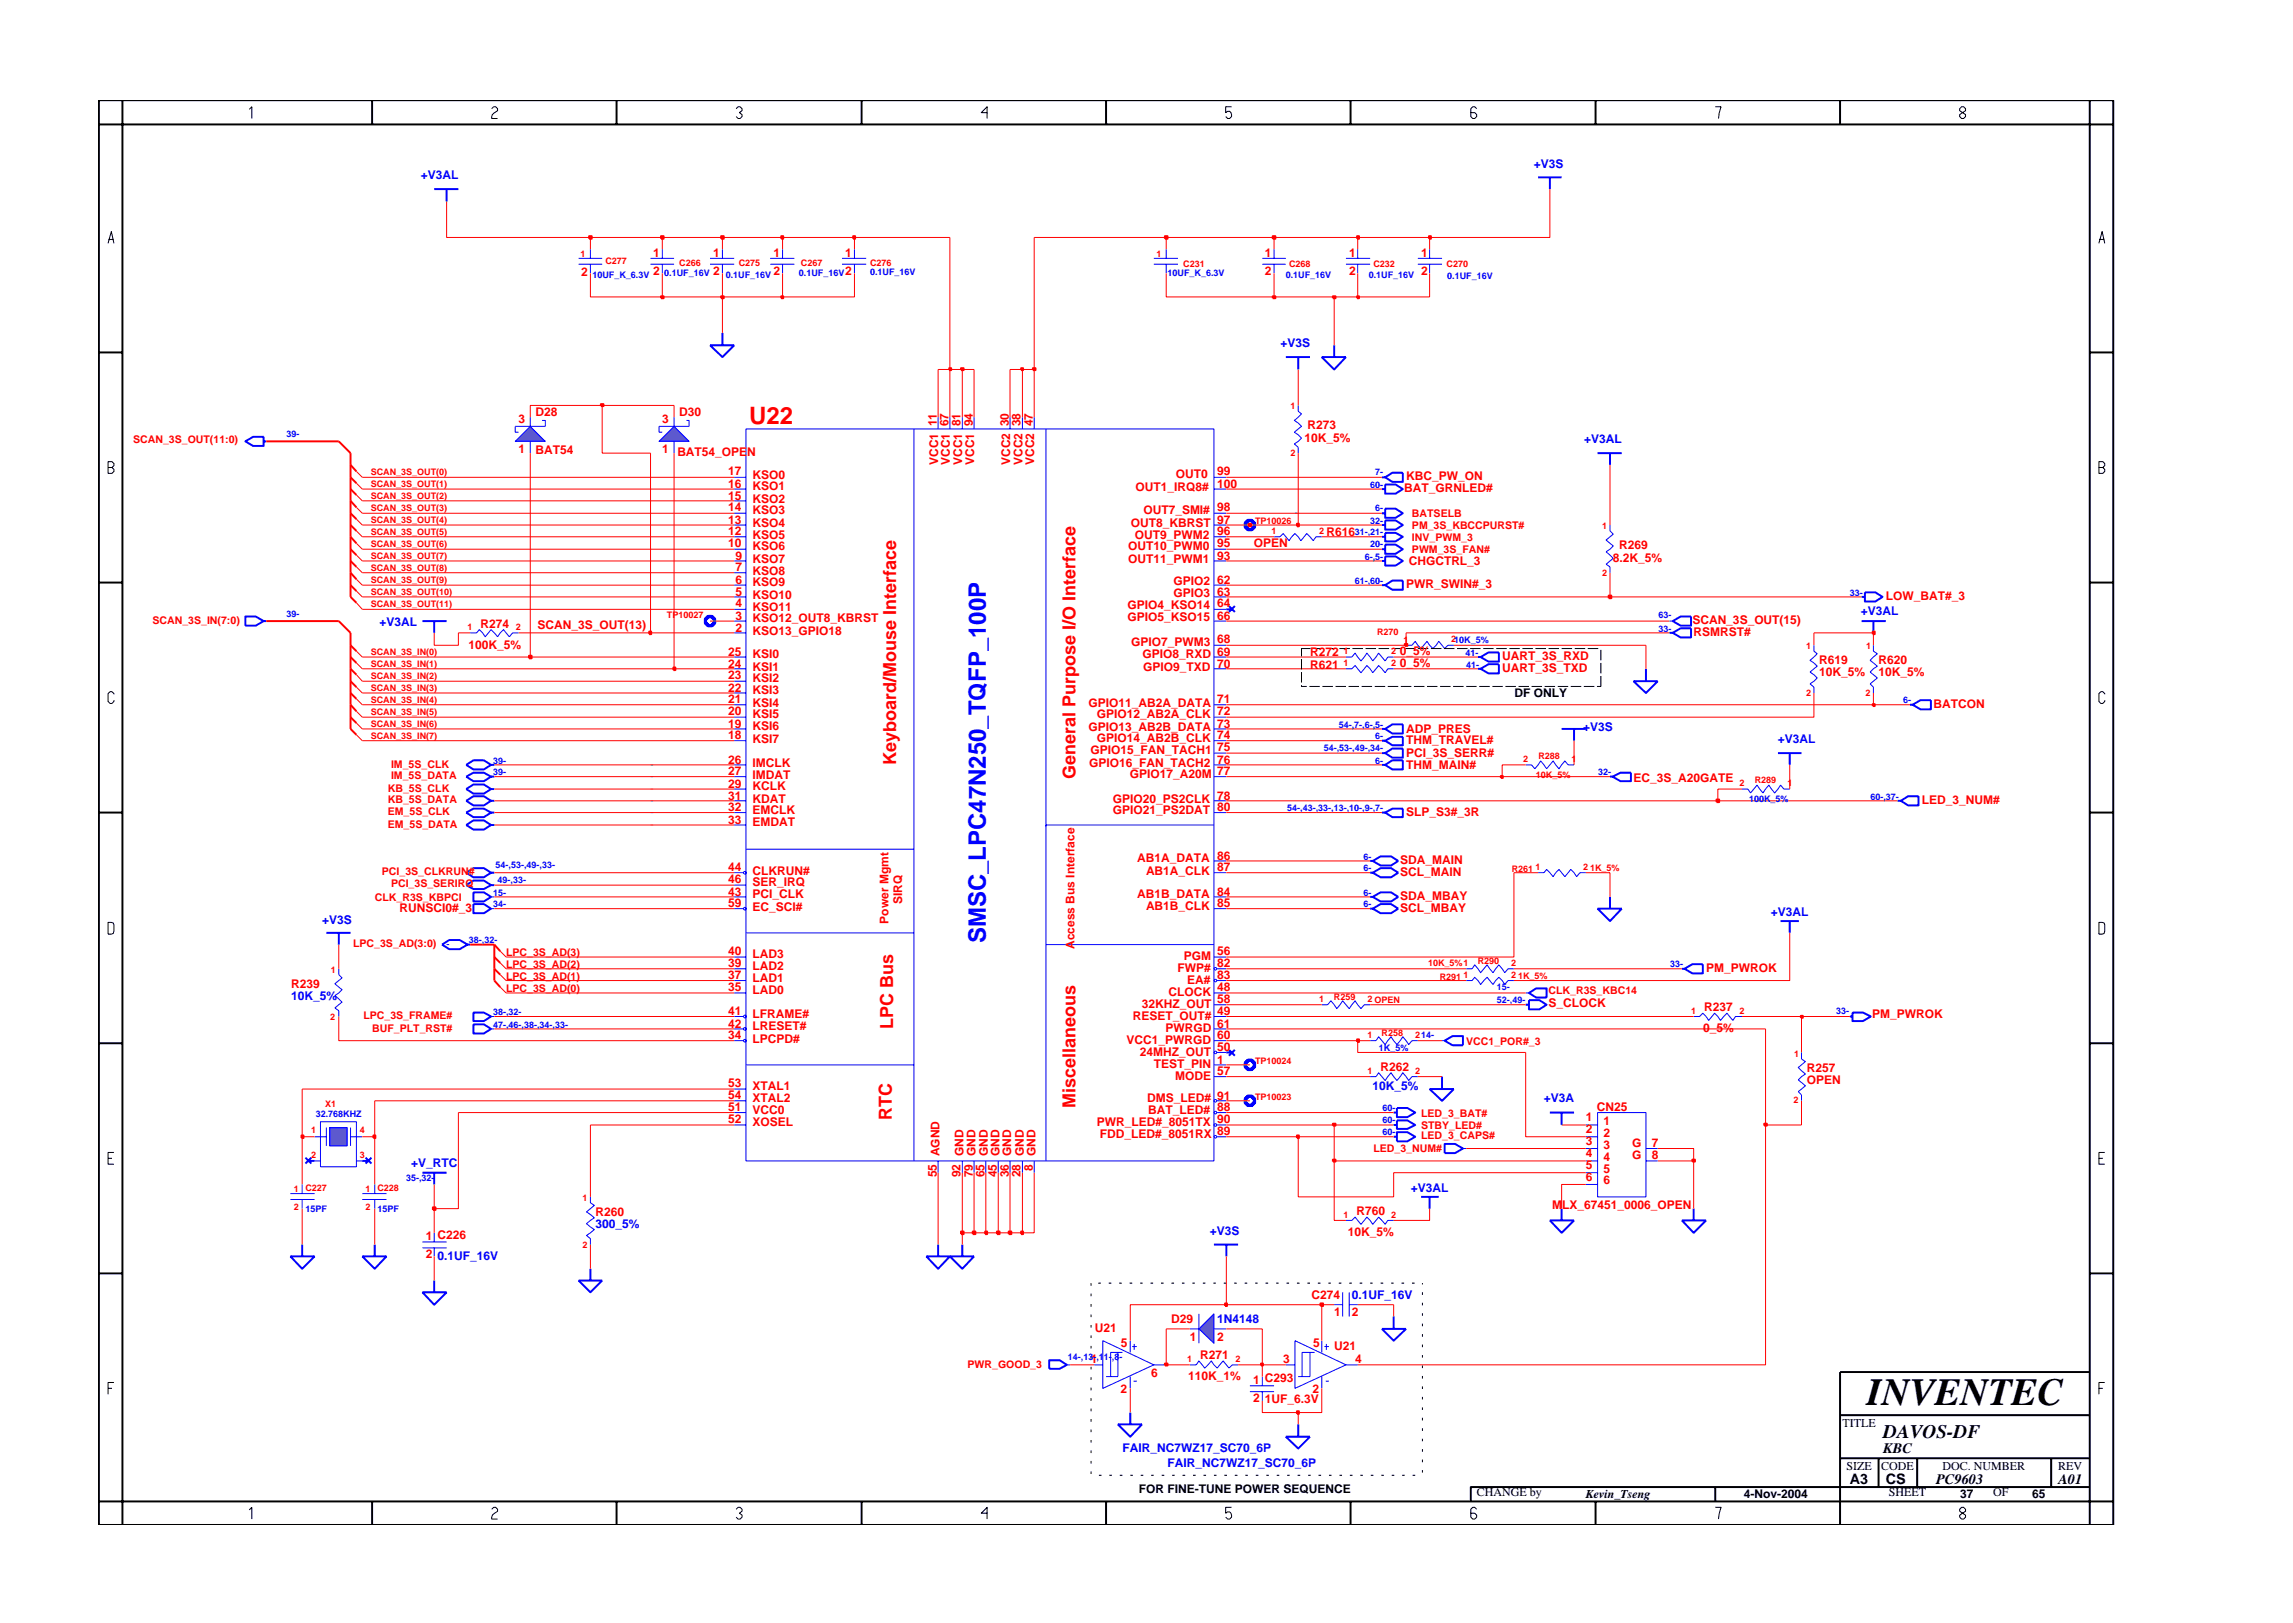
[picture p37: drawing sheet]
<svg xmlns="http://www.w3.org/2000/svg" width="297mm" height="210mm" viewBox="0 0 297 210" stroke-linecap="round" stroke-linejoin="round" font-family="sans-serif">
<defs><g id="words">
<text font-size="5" x="241.8" y="182">INVENTEC</text>
<text font-size="3.1" fill="#f00" x="97.1" y="55">U22</text>
<text font-size="3.1" fill="#00f" x="127.7" y="122.2" transform="rotate(-90 127.7 122.2)">SMSC_LPC47N250_TQFP_100P</text>
<text font-size="2.5" x="244" y="186.3">DAVOS-DF</text>
<g font-size="2.3" fill="#f00">
<text x="116.1" y="99.1" transform="rotate(-90 116.1 99.1)">Keyboard/Mouse Interface</text>
<text x="139.3" y="101" transform="rotate(-90 139.3 101)">General Purpose I/O Interface</text>
<text x="115.7" y="133.3" transform="rotate(-90 115.7 133.3)">LPC Bus</text>
<text x="139.3" y="143.6" transform="rotate(-90 139.3 143.6)">Miscellaneous</text>
<text x="115.5" y="145.1" transform="rotate(-90 115.5 145.1)">RTC</text>
</g>
<g font-size="1.9">
<text x="244" y="188.2">KBC</text>
<text x="239.6" y="192.2">A3</text>
<text x="244.3" y="192.3">CS</text>
<text x="250.8" y="192.2">PC9603</text>
<text x="266.6" y="192.2">A01</text>
</g>
<g font-size="1.6" fill="#00f">
<text x="54.5" y="23.1">+V3AL</text>
<text x="198.7" y="21.8">+V3S</text>
<text x="165.9" y="44.9">+V3S</text>
<text x="205.2" y="57.3">+V3AL</text>
<text x="49.2" y="81">+V3AL</text>
<text x="241.1" y="79.7">+V3AL</text>
<text x="205.1" y="94.8">+V3S</text>
<text x="230.3" y="96.2">+V3AL</text>
<text x="41.7" y="119.7">+V3S</text>
<text x="229.4" y="118.7">+V3AL</text>
<text x="37.7" y="129.6">10K_5%</text>
<text x="177.8" y="141.3">10K_5%</text>
<text x="200" y="142.8">+V3A</text>
<text x="53.2" y="151.2">+V_RTC</text>
<text x="182.8" y="154.4">+V3AL</text>
<text x="77.2" y="159">300_5%</text>
<text x="156.7" y="160">+V3S</text>
<text x="56.7" y="163.2">0.1UF_16V</text>
<text x="157.7" y="171.4">1N4148</text>
<text x="175.1" y="168.2">0.1UF_16V</text>
<text x="145.4" y="188.1">FAIR_NC7WZ17_SC70_6P</text>
<text x="151.2" y="190">FAIR_NC7WZ17_SC70_6P</text>
</g>
<g font-size="1.6" fill="#f00">
<text x="75.3" y="35.8">2</text>
<text x="84.6" y="35.6">2</text>
<text x="84.6" y="33.3">1</text>
<text x="92.4" y="33.3">1</text>
<text x="92.4" y="35.6">2</text>
<text x="100.2" y="33.3">1</text>
<text x="100.2" y="35.6">2</text>
<text x="109.5" y="33.3">1</text>
<text x="109.5" y="35.6">2</text>
<text x="163.9" y="33.3">1</text>
<text x="163.9" y="35.6">2</text>
<text x="174.8" y="33.3">1</text>
<text x="174.8" y="35.6">2</text>
<text x="184.1" y="33.3">1</text>
<text x="184.1" y="35.6">2</text>
<text x="69.4" y="53.9">D28</text>
<text x="88" y="53.9">D30</text>
<text x="67.2" y="58.7">1</text>
<text x="67.2" y="54.8">3</text>
<text x="69.4" y="58.9">BAT54</text>
<text x="85.8" y="58.7">1</text>
<text x="85.8" y="54.8">3</text>
<text x="87.7" y="59.1">BAT54_OPEN</text>
<text x="121.4" y="55.2" transform="rotate(-90 121.4 55.2)">11</text>
<text x="122.9" y="55.2" transform="rotate(-90 122.9 55.2)">67</text>
<text x="124.4" y="55.2" transform="rotate(-90 124.4 55.2)">81</text>
<text x="126" y="55.2" transform="rotate(-90 126 55.2)">94</text>
<text x="130.7" y="55.2" transform="rotate(-90 130.7 55.2)">30</text>
<text x="132.2" y="55.2" transform="rotate(-90 132.2 55.2)">38</text>
<text x="133.8" y="55.2" transform="rotate(-90 133.8 55.2)">47</text>
<text x="169" y="57.3">10K_5%</text>
<text x="169.4" y="55.6">R273</text>
<text x="94.3" y="64.7">15</text>
<text x="94.3" y="61.6">17</text>
<text x="94.3" y="63.2">16</text>
<text x="97.5" y="65.1">KSO2</text>
<text x="97.5" y="62">KSO0</text>
<text x="97.5" y="63.5">KSO1</text>
<text x="121.5" y="60.2" transform="rotate(-90 121.5 60.2)">VCC1</text>
<text x="123" y="60.2" transform="rotate(-90 123 60.2)">VCC1</text>
<text x="124.7" y="60.2" transform="rotate(-90 124.7 60.2)">VCC1</text>
<text x="126.2" y="60.2" transform="rotate(-90 126.2 60.2)">VCC1</text>
<text x="130.8" y="60.2" transform="rotate(-90 130.8 60.2)">VCC2</text>
<text x="132.4" y="60.2" transform="rotate(-90 132.4 60.2)">VCC2</text>
<text x="134" y="60.2" transform="rotate(-90 134 60.2)">VCC2</text>
<text x="147.1" y="63.6">OUT1_IRQ8#</text>
<text x="152.3" y="62">OUT0</text>
<text x="157.7" y="61.6">99</text>
<text x="157.7" y="63.2">100</text>
<text x="181.9" y="63.8">BAT_GRNLED#</text>
<text x="182.1" y="62.2">KBC_PW_ON</text>
<text x="94.3" y="66.2">14</text>
<text x="94.3" y="67.8">13</text>
<text x="94.3" y="69.4">12</text>
<text x="94.3" y="70.9">10</text>
<text x="97.5" y="66.6">KSO3</text>
<text x="97.5" y="68.3">KSO4</text>
<text x="97.5" y="69.8">KSO5</text>
<text x="97.5" y="71.3">KSO6</text>
<text x="146.1" y="71.3">OUT10_PWM0</text>
<text x="146.5" y="68.2">OUT8_KBRST</text>
<text x="147" y="69.8">OUT9_PWM2</text>
<text x="148.1" y="66.6">OUT7_SMI#</text>
<text x="157.7" y="66.2">98</text>
<text x="157.7" y="67.8">97</text>
<text x="157.7" y="69.4">96</text>
<text x="157.7" y="70.9">95</text>
<text x="162.4" y="70.9">OPEN</text>
<text x="171.8" y="69.5">R616</text>
<text x="209.8" y="71.1">R269</text>
<text x="95.3" y="72.5">9</text>
<text x="95.3" y="74">7</text>
<text x="95.3" y="75.6">6</text>
<text x="95.3" y="77.2">5</text>
<text x="97.5" y="72.9">KSO7</text>
<text x="97.5" y="74.4">KSO8</text>
<text x="97.5" y="76">KSO9</text>
<text x="97.5" y="77.6">KSO10</text>
<text x="146.1" y="72.9">OUT11_PWM1</text>
<text x="152" y="75.8">GPIO2</text>
<text x="152" y="77.3">GPIO3</text>
<text x="157.7" y="72.5">93</text>
<text x="157.7" y="75.6">62</text>
<text x="157.7" y="77.2">63</text>
<text x="182.1" y="76.2">PWR_SWIN#_3</text>
<text x="182.5" y="73.3">CHGCTRL_3</text>
<text x="208.9" y="72.8">8.2K_5%</text>
<text x="244.3" y="77.7">LOW_BAT#_3</text>
<text x="62.3" y="81.3">R274</text>
<text x="69.6" y="81.5">SCAN_3S_OUT(13)</text>
<text x="95.3" y="81.8">2</text>
<text x="95.3" y="78.7">4</text>
<text x="95.3" y="80.3">3</text>
<text x="97.5" y="82.2">KSO13_GPIO18</text>
<text x="97.5" y="79.1">KSO11</text>
<text x="97.5" y="80.6">KSO12_OUT8_KBRST</text>
<text x="146.1" y="78.9">GPIO4_KSO14</text>
<text x="146.1" y="80.4">GPIO5_KSO15</text>
<text x="146.5" y="83.7">GPIO7_PWM3</text>
<text x="157.7" y="80.3">66</text>
<text x="157.7" y="83.3">68</text>
<text x="157.7" y="78.7">64</text>
<text x="219.2" y="80.9">SCAN_3S_OUT(15)</text>
<text x="219.4" y="82.4">RSMRST#</text>
<text x="60.7" y="84">100K_5%</text>
<text x="94.3" y="88">23</text>
<text x="94.3" y="89.6">22</text>
<text x="94.3" y="84.9">25</text>
<text x="94.3" y="86.5">24</text>
<text x="97.5" y="89.9">KSI3</text>
<text x="97.5" y="85.3">KSI0</text>
<text x="97.5" y="86.9">KSI1</text>
<text x="97.5" y="88.4">KSI2</text>
<text x="148" y="85.3">GPIO8_RXD</text>
<text x="148.1" y="86.9">GPIO9_TXD</text>
<text x="157.7" y="84.9">69</text>
<text x="157.7" y="86.5">70</text>
<text x="169.7" y="85">R272</text>
<text x="169.7" y="86.6">R621</text>
<text x="181.3" y="84.9">0_5%</text>
<text x="181.3" y="86.4">0_5%</text>
<text x="194.6" y="87.1">UART_3S_TXD</text>
<text x="194.6" y="85.5">UART_3S_RXD</text>
<text x="235.7" y="87.6">10K_5%</text>
<text x="235.7" y="86">R619</text>
<text x="243.4" y="87.6">10K_5%</text>
<text x="243.4" y="86">R620</text>
<text x="94.3" y="91.1">21</text>
<text x="94.3" y="92.7">20</text>
<text x="94.3" y="94.3">19</text>
<text x="94.3" y="95.8">18</text>
<text x="97.5" y="91.5">KSI4</text>
<text x="97.5" y="93.1">KSI5</text>
<text x="97.5" y="94.6">KSI6</text>
<text x="141" y="91.5">GPIO11_AB2A_DATA</text>
<text x="141" y="94.7">GPIO13_AB2B_DATA</text>
<text x="142.1" y="93.1">GPIO12_AB2A_CLK</text>
<text x="157.7" y="91.1">71</text>
<text x="157.7" y="92.7">72</text>
<text x="157.7" y="94.3">73</text>
<text x="157.7" y="95.8">74</text>
<text x="182.1" y="95">ADP_PRES</text>
<text x="250.5" y="91.7">BATCON</text>
<text x="94.3" y="98.9">26</text>
<text x="94.3" y="100.4">27</text>
<text x="97.5" y="96.2">KSI7</text>
<text x="97.5" y="99.3">IMCLK</text>
<text x="97.5" y="100.9">IMDAT</text>
<text x="141.1" y="99.3">GPIO16_FAN_TACH2</text>
<text x="141.3" y="97.7">GPIO15_FAN_TACH1</text>
<text x="142.1" y="96.2">GPIO14_AB2B_CLK</text>
<text x="146.4" y="100.8">GPIO17_A20M</text>
<text x="157.7" y="97.3">75</text>
<text x="157.7" y="98.9">76</text>
<text x="157.7" y="100.4">77</text>
<text x="182.1" y="96.4">THM_TRAVEL#</text>
<text x="182.1" y="99.7">THM_MAIN#</text>
<text x="182.1" y="98.1">PCI_3S_SERR#</text>
<text x="211.6" y="101.4">EC_3S_A20GATE</text>
<text x="94.3" y="105.1">32</text>
<text x="94.3" y="106.7">33</text>
<text x="94.3" y="102.1">29</text>
<text x="94.3" y="103.6">31</text>
<text x="97.5" y="105.5">EMCLK</text>
<text x="97.5" y="107">EMDAT</text>
<text x="97.5" y="102.4">KCLK</text>
<text x="97.5" y="104">KDAT</text>
<text x="144.2" y="104">GPIO20_PS2CLK</text>
<text x="144.2" y="105.5">GPIO21_PS2DAT</text>
<text x="157.7" y="103.6">78</text>
<text x="157.7" y="105.1">80</text>
<text x="182.1" y="105.7">SLP_S3#_3R</text>
<text x="248.9" y="104.2">LED_3_NUM#</text>
<text x="94.3" y="112.9">44</text>
<text x="97.5" y="113.3">CLKRUN#</text>
<text x="147.3" y="111.7">AB1A_DATA</text>
<text x="148.5" y="113.3">AB1A_CLK</text>
<text x="157.7" y="112.9">87</text>
<text x="157.7" y="111.4">86</text>
<text x="181.4" y="113.5">SCL_MAIN</text>
<text x="181.4" y="111.9">SDA_MAIN</text>
<text x="51.7" y="118.1">RUNSCI0#_3</text>
<text x="94.3" y="117.5">59</text>
<text x="94.3" y="116">43</text>
<text x="94.3" y="114.4">46</text>
<text x="97.5" y="114.8">SER_IRQ</text>
<text x="97.5" y="118">EC_SCI#</text>
<text x="97.5" y="116.3">PCI_CLK</text>
<text x="115.1" y="119.7" transform="rotate(-90 115.1 119.7)">Power Mgmt</text>
<text x="116.9" y="117.1" transform="rotate(-90 116.9 117.1)">SIRQ</text>
<text x="147.3" y="116.3">AB1B_DATA</text>
<text x="148.5" y="117.9">AB1B_CLK</text>
<text x="157.7" y="117.5">85</text>
<text x="157.7" y="116">84</text>
<text x="181.4" y="118.1">SCL_MBAY</text>
<text x="181.4" y="116.6">SDA_MBAY</text>
<text x="94.3" y="125.3">39</text>
<text x="94.3" y="123.7">40</text>
<text x="97.5" y="125.7">LAD2</text>
<text x="97.5" y="124.1">LAD3</text>
<text x="139.2" y="122.9" transform="rotate(-90 139.2 122.9)">Access Bus Interface</text>
<text x="152.6" y="125.9">FWP#</text>
<text x="153.4" y="124.4">PGM</text>
<text x="157.7" y="125.3">82</text>
<text x="157.7" y="123.7">56</text>
<text x="221" y="125.9">PM_PWROK</text>
<text x="37.7" y="128">R239</text>
<text x="94.3" y="131.5">41</text>
<text x="94.3" y="128.4">35</text>
<text x="94.3" y="126.9">37</text>
<text x="97.5" y="131.9">LFRAME#</text>
<text x="97.5" y="128.8">LAD0</text>
<text x="97.5" y="127.3">LAD1</text>
<text x="147.9" y="130.6">32KHZ_OUT</text>
<text x="151.4" y="129">CLOCK</text>
<text x="153.8" y="127.4">EA#</text>
<text x="157.7" y="128.4">48</text>
<text x="157.7" y="126.9">83</text>
<text x="157.7" y="130">58</text>
<text x="157.7" y="131.5">49</text>
<text x="200.6" y="130.4">S_CLOCK</text>
<text x="220.8" y="131">R237</text>
<text x="242.5" y="131.9">PM_PWROK</text>
<text x="94.3" y="134.6">34</text>
<text x="94.3" y="133.1">42</text>
<text x="97.5" y="135.1">LPCPD#</text>
<text x="97.5" y="133.5">LRESET#</text>
<text x="145.9" y="135.2">VCC1_PWRGD</text>
<text x="146.7" y="132.1">RESET_OUT#</text>
<text x="147.6" y="136.7">24MHZ_OUT</text>
<text x="151" y="133.7">PWRGD</text>
<text x="157.7" y="134.6">60</text>
<text x="157.7" y="136.2">50</text>
<text x="157.7" y="133.1">61</text>
<text x="157.7" y="137.8">1</text>
<text x="220.6" y="133.7">0_5%</text>
<text x="94.3" y="140.8">53</text>
<text x="94.3" y="142.4">54</text>
<text x="94.3" y="144">51</text>
<text x="97.5" y="141.2">XTAL1</text>
<text x="97.5" y="142.8">XTAL2</text>
<text x="148.6" y="142.8">DMS_LED#</text>
<text x="149.5" y="138.4">TEST_PIN</text>
<text x="152.2" y="139.9">MODE</text>
<text x="157.7" y="142.4">91</text>
<text x="157.7" y="144">88</text>
<text x="157.7" y="139.3">57</text>
<text x="178.9" y="138.8">R262</text>
<text x="206.9" y="143.9">CN25</text>
<text x="234" y="140.4">OPEN</text>
<text x="234" y="138.9">R257</text>
<text x="94.3" y="145.5">52</text>
<text x="97.5" y="145.9">XOSEL</text>
<text x="97.5" y="144.4">VCC0</text>
<text x="121.7" y="149.8" transform="rotate(-90 121.7 149.8)">AGND</text>
<text x="124.8" y="149.8" transform="rotate(-90 124.8 149.8)">GND</text>
<text x="126.4" y="149.8" transform="rotate(-90 126.4 149.8)">GND</text>
<text x="128" y="149.8" transform="rotate(-90 128 149.8)">GND</text>
<text x="129.5" y="149.8" transform="rotate(-90 129.5 149.8)">GND</text>
<text x="131" y="149.8" transform="rotate(-90 131 149.8)">GND</text>
<text x="132.6" y="149.8" transform="rotate(-90 132.6 149.8)">GND</text>
<text x="134.1" y="149.8" transform="rotate(-90 134.1 149.8)">GND</text>
<text x="142.1" y="145.9">PWR_LED#_8051TX</text>
<text x="142.5" y="147.4">FDD_LED#_8051RX</text>
<text x="148.8" y="144.4">BAT_LED#</text>
<text x="157.7" y="147.1">89</text>
<text x="157.7" y="145.5">90</text>
<text x="205.4" y="145.2">1</text>
<text x="205.4" y="146.7">2</text>
<text x="205.4" y="148.3">3</text>
<text x="205.4" y="149.9">4</text>
<text x="207.7" y="145.7">1</text>
<text x="207.7" y="147.3">2</text>
<text x="207.7" y="148.8">3</text>
<text x="211.4" y="148.6">G</text>
<text x="214" y="148.6">7</text>
<text x="121.4" y="152.5" transform="rotate(-90 121.4 152.5)">55</text>
<text x="124.4" y="152.5" transform="rotate(-90 124.4 152.5)">92</text>
<text x="126" y="152.5" transform="rotate(-90 126 152.5)">79</text>
<text x="127.5" y="152.5" transform="rotate(-90 127.5 152.5)">65</text>
<text x="129.1" y="152.5" transform="rotate(-90 129.1 152.5)">45</text>
<text x="130.7" y="152.5" transform="rotate(-90 130.7 152.5)">36</text>
<text x="132.2" y="152.5" transform="rotate(-90 132.2 152.5)">28</text>
<text x="133.8" y="151.8" transform="rotate(-90 133.8 151.8)">8</text>
<text x="205.4" y="151.5">5</text>
<text x="205.4" y="153">6</text>
<text x="207.7" y="150.4">4</text>
<text x="207.7" y="151.9">5</text>
<text x="207.7" y="153.4">6</text>
<text x="211.4" y="150.2">G</text>
<text x="214" y="150.1">8</text>
<text x="55.1" y="160.6">1 C226</text>
<text x="77.2" y="157.6">R260</text>
<text x="174.6" y="160.1">10K_5%</text>
<text x="175.7" y="157.4">R760</text>
<text x="201.1" y="156.6">MLX_67451_0006_OPEN</text>
<text x="55.1" y="163">2</text>
<text x="141.8" y="172.5">U21</text>
<text x="151.7" y="171.4">D29</text>
<text x="154.1" y="173.7">1</text>
<text x="157.7" y="173.7">2</text>
<text x="169.9" y="168.2">C274</text>
<text x="172.8" y="170.5">1</text>
<text x="175.1" y="170.5">2</text>
<text x="141.3" y="176.6">1</text>
<text x="145.2" y="174.4">5</text>
<text x="149.1" y="178.4">6</text>
<text x="153.9" y="178.8">110K_1%</text>
<text x="155.5" y="176.1">R271</text>
<text x="162.3" y="179.3">1 C293</text>
<text x="166.2" y="176.6">3</text>
<text x="170.1" y="174.4">5</text>
<text x="172.8" y="174.9">U21</text>
<text x="175.5" y="176.6">4</text>
<text x="145.1" y="180.5">2</text>
<text x="162.3" y="181.6">2</text>
<text x="163.9" y="181.8">1UF_6.3V</text>
<text x="170" y="180.5">2</text>
</g>
<g font-size="1.6">
<text x="196.2" y="90.3">DF ONLY</text>
<text x="238.7" y="184.8">TITLE</text>
<text x="239.2" y="190.4">SIZE</text>
<text x="243.7" y="190.4">CODE</text>
<text x="251.6" y="190.4">DOC. NUMBER</text>
<text x="266.6" y="190.4">REV</text>
<text x="147.5" y="193.4">FOR FINE-TUNE POWER SEQUENCE</text>
<text x="191.3" y="193.9">CHANGE by</text>
<text x="205.4" y="194.1">Kevin_Tseng</text>
<text x="225.9" y="194.1">4-Nov-2004</text>
<text x="244.7" y="193.9">SHEET</text>
<text x="253.9" y="194.1">37</text>
<text x="258.2" y="193.9">OF</text>
<text x="263.3" y="194.1">65</text>
</g>
<g font-size="1.4" fill="#f00">
<text x="17.3" y="57.4">SCAN_3S_OUT(11:0)</text>
<text x="182.9" y="70.1">INV_PWM_3</text>
<text x="182.9" y="68.5">PM_3S_KBCCPURST#</text>
<text x="182.9" y="67">BATSELB</text>
<text x="182.9" y="71.7">PWM_3S_FAN#</text>
<text x="19.8" y="80.8">SCAN_3S_IN(7:0)</text>
<text x="50.7" y="101">IM_5S_DATA</text>
<text x="50.7" y="99.4">IM_5S_CLK</text>
<text x="50.2" y="102.6">KB_5S_CLK</text>
<text x="50.2" y="104.1">KB_5S_DATA</text>
<text x="50.2" y="105.6">EM_5S_CLK</text>
<text x="50.2" y="107.2">EM_5S_DATA</text>
<text x="49.5" y="113.4">PCI_3S_CLKRUN#</text>
<text x="48.6" y="116.7">CLK_R3S_KBPCI</text>
<text x="50.7" y="114.9">PCI_3S_SERIRQ</text>
<text x="45.7" y="122.6">LPC_3S_AD(3:0)</text>
<text x="65.6" y="125.4">LPC_3S_AD(2)</text>
<text x="65.6" y="123.9">LPC_3S_AD(3)</text>
<text x="65.6" y="128.6">LPC_3S_AD(0)</text>
<text x="65.6" y="126.9">LPC_3S_AD(1)</text>
<text x="200.6" y="128.7">CLK_R3S_KBC14</text>
<text x="47.1" y="132">LPC_3S_FRAME#</text>
<text x="48.2" y="133.6">BUF_PLT_RST#</text>
<text x="189.9" y="135.3">VCC1_POR#_3</text>
<text x="177.9" y="149.3">LED_3_NUM#</text>
<text x="184.1" y="144.6">LED_3_BAT#</text>
<text x="184.1" y="147.6">LED_3_CAPS#</text>
<text x="184.1" y="146.3">STBY_LED#</text>
<text x="125.3" y="177.2">PWR_GOOD_3</text>
</g>
<g font-size="1.2" fill="#f00">
<text x="75.2" y="33.3">1</text>
<text x="78.4" y="34.2">C277</text>
<text x="88" y="34.5">C266</text>
<text x="95.7" y="34.4">C275</text>
<text x="103.7" y="34.5">C267</text>
<text x="112.7" y="34.4">C276</text>
<text x="149.8" y="33.3">1</text>
<text x="153.3" y="34.6">C231</text>
<text x="167" y="34.6">C268</text>
<text x="177.9" y="34.6">C232</text>
<text x="187.4" y="34.6">C270</text>
<text x="167.2" y="53">1</text>
<text x="167.2" y="59.1">2</text>
<text x="48" y="64.6">SCAN_3S_OUT(2)</text>
<text x="48" y="63.1">SCAN_3S_OUT(1)</text>
<text x="48" y="61.5">SCAN_3S_OUT(0)</text>
<text x="48" y="70.8">SCAN_3S_OUT(6)</text>
<text x="48" y="69.3">SCAN_3S_OUT(5)</text>
<text x="48" y="67.8">SCAN_3S_OUT(4)</text>
<text x="48" y="66.2">SCAN_3S_OUT(3)</text>
<text x="162.6" y="67.8">TP10026</text>
<text x="164.7" y="69.2">1</text>
<text x="170.9" y="69.2">2</text>
<text x="207.5" y="68.5">1</text>
<text x="48" y="75.5">SCAN_3S_OUT(9)</text>
<text x="48" y="73.9">SCAN_3S_OUT(8)</text>
<text x="48" y="72.4">SCAN_3S_OUT(7)</text>
<text x="48" y="77.1">SCAN_3S_OUT(10)</text>
<text x="207.5" y="74.6">2</text>
<text x="48" y="78.6">SCAN_3S_OUT(11)</text>
<text x="60.6" y="81.6">1</text>
<text x="66.8" y="81.6">2</text>
<text x="86.4" y="80">TP10027</text>
<text x="178.4" y="82.2">R270</text>
<text x="181.8" y="83.3">1</text>
<text x="188" y="83.2">210K_5%</text>
<text x="48" y="84.9">SCAN_3S_IN(0)</text>
<text x="48" y="86.4">SCAN_3S_IN(1)</text>
<text x="48" y="87.9">SCAN_3S_IN(2)</text>
<text x="48" y="89.5">SCAN_3S_IN(3)</text>
<text x="174" y="86.3">1</text>
<text x="174" y="84.8">1</text>
<text x="180.2" y="86.3">2</text>
<text x="180.2" y="84.7">2</text>
<text x="234" y="84.1">1</text>
<text x="241.8" y="84.1">1</text>
<text x="48" y="95.7">SCAN_3S_IN(7)</text>
<text x="48" y="94.2">SCAN_3S_IN(6)</text>
<text x="48" y="92.6">SCAN_3S_IN(5)</text>
<text x="48" y="91">SCAN_3S_IN(4)</text>
<text x="234" y="90.2">2</text>
<text x="241.7" y="90.2">2</text>
<text x="197.3" y="98.7">2</text>
<text x="199" y="100.8">10K_5%</text>
<text x="199.3" y="98.3">R288</text>
<text x="203.6" y="98.7">1</text>
<text x="225.4" y="101.8">2</text>
<text x="227.3" y="101.5">R289</text>
<text x="231.5" y="101.9">1</text>
<text x="195.8" y="113">R261</text>
<text x="198.9" y="112.7">1</text>
<text x="205.1" y="112.7">2</text>
<text x="206" y="112.8">1K_5%</text>
<text x="185" y="125.1">10K_5%1</text>
<text x="191.4" y="124.9">R290</text>
<text x="195.8" y="125.1">2</text>
<text x="42.9" y="126">1</text>
<text x="170.9" y="129.8">1</text>
<text x="172.8" y="129.6">R259</text>
<text x="177.2" y="129.8">2 OPEN</text>
<text x="186.5" y="126.9">R291</text>
<text x="189.6" y="126.7">1</text>
<text x="195.8" y="126.7">2</text>
<text x="196.7" y="126.8">1K_5%</text>
<text x="219.1" y="131.3">1</text>
<text x="225.3" y="131.3">2</text>
<text x="42.8" y="132.1">2</text>
<text x="162.6" y="137.8">TP10024</text>
<text x="177.2" y="134.5">1</text>
<text x="179" y="134.2">R258</text>
<text x="183.3" y="134.5">214-</text>
<text x="232.4" y="136.9">1</text>
<text x="42.1" y="143.4">X1</text>
<text x="162.6" y="142.4">TP10023</text>
<text x="177.2" y="139.1">1</text>
<text x="183.3" y="139.1">2</text>
<text x="232.4" y="142.9">2</text>
<text x="40.3" y="146.8">1</text>
<text x="40.3" y="150">2</text>
<text x="46.6" y="150">3</text>
<text x="46.6" y="146.8">4</text>
<text x="38" y="154.5">1</text>
<text x="39.6" y="154.3">C227</text>
<text x="47.4" y="154.5">1</text>
<text x="48.9" y="154.3">C228</text>
<text x="75.5" y="155.6">1</text>
<text x="38" y="156.7">2</text>
<text x="47.4" y="156.7">2</text>
<text x="75.5" y="161.7">2</text>
<text x="174" y="157.8">1</text>
<text x="180.2" y="157.8">2</text>
<text x="153.8" y="176.5">1</text>
<text x="160" y="176.4">2</text>
</g>
<g font-size="1.2" fill="#00f">
<text x="86.1" y="35.8">0.1UF_16V</text>
<text x="103.5" y="35.8">0.1UF_16V</text>
<text x="112.7" y="35.7">0.1UF_16V</text>
<text x="151.2" y="35.8">10UF_K_6.3V</text>
<text x="76.7" y="36">10UF_K_6.3V</text>
<text x="94" y="36">0.1UF_16V</text>
<text x="166.6" y="36">0.1UF_16V</text>
<text x="177.3" y="36">0.1UF_16V</text>
<text x="187.5" y="36.2">0.1UF_16V</text>
<text x="37.1" y="56.6">39-</text>
<text x="177.5" y="63.2">60-</text>
<text x="178.1" y="61.6">7-</text>
<text x="175.5" y="69.4">31-,21-</text>
<text x="177.5" y="70.9">20-</text>
<text x="177.5" y="67.8">32-</text>
<text x="178.1" y="66.2">6-</text>
<text x="175.5" y="75.6">61-,60-</text>
<text x="176.8" y="72.5">6-,5-</text>
<text x="239.6" y="77.2">33-</text>
<text x="37.1" y="79.9">39-</text>
<text x="214.8" y="80.1">63-</text>
<text x="214.8" y="81.8">33-</text>
<text x="189.9" y="84.9">41-</text>
<text x="189.9" y="86.5">41-</text>
<text x="173.4" y="94.3">54-,7-,6-,5-</text>
<text x="178.1" y="95.8">6-</text>
<text x="246.6" y="91.1">6-</text>
<text x="63.9" y="100.4">39-</text>
<text x="63.9" y="98.9">39-</text>
<text x="171.5" y="97.3">54-,53-,49-,34-</text>
<text x="178.1" y="98.9">6-</text>
<text x="207" y="100.4">32-</text>
<text x="166.7" y="105.1">54-,43-,33-,13-,10-,9-,7-</text>
<text x="226.6" y="103.9">100K_5%</text>
<text x="242.3" y="103.6">60-,37-</text>
<text x="64.2" y="112.4">54-,53-,49-,33-</text>
<text x="176.6" y="112.9">6-</text>
<text x="176.6" y="111.4">6-</text>
<text x="63.9" y="116">15-</text>
<text x="63.9" y="117.5">34-</text>
<text x="64.5" y="114.4">49-,33-</text>
<text x="176.6" y="117.5">6-</text>
<text x="176.6" y="116">6-</text>
<text x="60.7" y="122.2">38-,32-</text>
<text x="216.4" y="125.3">33-</text>
<text x="63.9" y="131.5">38-,32-</text>
<text x="193.9" y="129.9">52-,49-</text>
<text x="193.9" y="128.3">15-</text>
<text x="237.9" y="131.3">33-</text>
<text x="63.9" y="133.1">47-,46-,38-,34-,33-</text>
<text x="178.6" y="136.2">1K_5%</text>
<text x="179.1" y="144">60-</text>
<text x="40.9" y="144.7">32.768KHZ</text>
<text x="179.1" y="147.1">60-</text>
<text x="179.1" y="145.5">60-</text>
<text x="52.6" y="153.1">35-,32-</text>
<text x="39.6" y="157">15PF</text>
<text x="48.9" y="157">15PF</text>
<text x="138.3" y="176.2">14-,13-,11-,8-</text>
</g>
</g></defs>
<g fill="none" stroke="#00f" stroke-width=".25">
<path d="M56.2 24.5h3.2M57.9 24.5v1.6M207 58.7h3.1M208.6 58.7v1.5M31.8 79.9h1.3l1 .6-1 .6h-1.3zM158.9 78.9h.7M159.2 78.5l.8 .8M160 78.5l-.8 .8M179 69.5h.4M179.4 69h1.4l.9 .5-.9 .6h-1.4zM241.2 77.3h.4M241.6 76.7h1.3l1 .6-1 .6h-1.3z"/>
<path d="M34.1 80.5h.4M202.3 94.4h3.1M203.9 94.4v1.6M211.6 88.3h3.1l-1.5 1.5zM213.2 86.6v1.7M216.3 82h.4M216.7 80.5l1-.6h1.4v1.2h-1.4zM216.7 82l1-.6h1.4v1.2h-1.4zM230.3 97.6h3.1M231.8 97.6v1.5M241.2 80.5h3.1M242.7 80.5v1.5"/>
<path d="M247.4 91.3h.4M247.8 91.3l1-.6h1.3v1.2h-1.3zM60.4 106.9l.9-.6h1.4l.9 .6-.9 .6h-1.4zM60.4 102.2l.9-.6h1.4l.9 .6-.9 .6h-1.4zM60.4 114.7l.9-.6h1.4l.9 .6-.9 .5h-1.4zM60.4 113.1l.9-.6h1.4l.9 .6-.9 .6h-1.4zM60.4 100.6l.9-.5h1.4l.9 .5-.9 .6h-1.4zM63.6 106.9h.4M63.6 102.2h.4M63.6 100.6h.4M63.6 114.7h.4M63.6 113.1h.4"/>
<path d="M177.5 113.1h.3M177.8 113.1l1-.6h1.4l.9 .6-.9 .6h-1.4zM208.6 100.6h.3M208.9 100.6l1-.5h1.4v1.1h-1.4zM245.8 103.7h.4M246.2 103.7l1-.5h1.3v1.1h-1.3zM42.3 120.8h3.1M43.9 120.8v1.6M57.3 122.4l.9-.6h1.3l1.1 .6-1.1 .6h-1.3zM60.6 122.4h.3M158.9 136.3h.7M159.2 136l.8 .8"/>
<path d="M160 136l-.8 .8M187.1 134.8l1.1-.6h1.3v1.2h-1.3zM197.6 130.2h.5M198.1 129.6h1.3l.9 .6-.9 .6h-1.3zM39.6 150l.7 .7M40 150.4h.8M40.3 150l-.7 .7M200.8 144.1h3.1M202.3 144.1v1.6M120 162.8h3l-1.5 1.6zM121.5 161.2v1.6"/>
</g>
<g fill="none" stroke="#00f" stroke-width=".13">
<path d="M163.5 33.5h3.1M163.5 34.2h3.1M165 32.3v1.2M165 34.2v1.2M183.7 33.5h3.1M183.7 34.2h3.1M185.2 32.3v1.2M185.2 34.2v1.2M85.4 55.2h3.9M87.3 54v1.2M87.3 57.2v1.5M165 69.5h.8l.4-.4 .8 .9 .8-.9 .7 .9 .8-.9 .8 .9 .4-.5h.7"/>
<path d="M182.1 83.6h.8l.4-.5 .8 .9 .8-.9 .7 .9 .8-.9 .7 .9 .5-.4h.7M216.3 80.5h.4M242.7 83.6v.8l.5 .3-.9 .8 .9 .8-.9 .8 .9 .7-.9 .8 .4 .4v.8M84.3 106.9h.3M84.3 105.3h.3M225.7 102.2h.7l.4 .5 .8-1 .8 1 .7-1 .8 1 .8-1 .4 .5h.7M43.9 125.5v.8l.4 .4-.9 .8 .9 .7-.9 .8 .9 .8-.9 .8 .5 .3v.8M57.9 122.4h.3M171.2 130.2h.8l.4-.5 .8 1 .7-1 .9 1 .7-1 .8 1 .4-.5h.8M177.5 139.5h.8l.3-.5 .8 1 .8-1 .8 1 .7-1 .8 1 .4-.5h.8M186.8 134.8h.3M189.9 127h.8l.3-.4 .8 .9 .8-.9 .8 .9 .8-.9 .7 .9 .5-.5h.7"/>
<path d="M37.6 154.6h3.2M37.6 155.4h3.2M39.1 153.4v1.2M39.1 155.4v1.2M56.2 159.7v1.2M205.4 147.3h1.6M205.4 145.7h1.6M205.4 150.4h1.6M205.4 148.8h1.6M205.4 153.4h1.6M205.4 151.9h1.6M207 144.1h6.2v11h-6.2z"/>
<path d="M213.2 150.4h1.5M213.2 148.8h1.5M54.7 160.9h3.2M54.7 161.7h3.2M56.2 161.7v1.1M141.8 176.8h1.1M142.9 173.7l6.6 3.1-6.6 3.1zM144.8 175.2v3.1h-.9M145.4 175.2h-1.5v3.1h-.6M146.4 173.7v1.5M146.4 178.3v1.6M146.7 174.4h.6"/>
<path d="M146.8 178.9h.5M146.9 174.1v.8M149.5 176.8h1.6M166.6 176.8h1.2M167.8 173.7l6.6 3.1-6.6 3.1zM169.7 175.2v3.1h-1M170.3 175.2h-1.6v3.1h-.5M171.2 173.7v1.5M171.2 178.3v1.6M171.6 174.4h.6M171.7 178.9h.5M171.8 174.1v.8"/>
<path d="M172.8 169h1.1M173.9 167.4v3.1M174.4 176.8h1.5M174.8 169h1.1M174.8 167.4v3.1"/>
</g>
<g fill="none" stroke="#f00" stroke-width=".13">
<path d="M46.2 62.6l.7 .8M46.2 64.1l.7 .8M46.2 76.6l.7 .7M46.2 65.7l.7 .8M46.2 71.9l.7 .8M46.2 95.2l.7 .8M46.2 85.9l.7 .7M46.2 89l.7 .8M46.2 93.7l.7 .7M46.2 90.5l.7 .8M46.2 87.4l.7 .9M64.8 126.3l.8 .7"/>
<path d="M64.8 124.7l.8 .8M64.8 127.9l.8 .7"/>
</g>
<g fill="none" stroke="#f00" stroke-width=".25">
<path d="M45.4 61.8l.8 .8M45.4 63.4l.8 .7M45.4 75.8l.8 .8M45.4 64.9l.8 .8M45.4 71.1l.8 .8M45.4 94.4l.8 .8M45.4 85.1l.8 .8M45.4 88.3l.8 .7M45.4 92.9l.8 .8M45.4 89.8l.8 .7M45.4 86.6l.8 .8M64 125.5l.8 .8"/>
<path d="M64 124l.8 .7M64 127l.8 .9"/>
</g>
<path d="M85.4 57.2l1.9-2 2 2z" fill="#3c3cc8"/>
<g fill="none" stroke="#00f" stroke-width=".13">
<path d="M84.3 33.5h3M84.3 34.2h3M85.8 32.3v1.2M85.8 34.2v1.2M109.1 33.5h3.1M109.1 34.2h3.1M110.7 32.3v1.2M110.7 34.2v1.2M149.5 33.5h3.1M149.5 34.2h3.1M151.1 32.3v1.2M151.1 34.2v1.2"/>
<path d="M66.7 55.2h3.9M68.7 54v1.2M68.7 57.2v1.5M85.4 57.2l1.9-2 2 2zM85.4 55.2v.8h.4M88.9 54.5h.4v.7M96.6 55.6h60.7v94.8h-60.7zM118.4 55.6v65.2M121.5 54v1.6M123 54v1.6M124.7 54v1.6M126.2 54v1.6"/>
<path d="M130.8 54v1.6M132.4 54v1.6M134 54v1.6M135.5 55.6v94.8M168.2 52.5v.8l.4 .3-.9 .9 .9 .7-.9 .8 .9 .8-.9 .7 .5 .4v.8M95.1 61.8h1.5M95.1 63.4h1.5M95.1 64.9h1.5M95.1 66.5h1.5M95.1 68h1.5M95.1 69.5h1.5M95.1 71.1h1.5"/>
<path d="M95.1 72.7h1.5M95.1 74.2h1.5M95.1 75.8h1.5M95.1 77.3h1.5M95.1 78.9h1.5M157.3 61.8h1.6M157.3 63.4h1.6M157.3 66.5h1.6M157.3 68h1.6M157.3 69.5h1.6M157.3 71.1h1.6M157.3 72.7h1.6"/>
<path d="M157.3 75.8h1.6M157.3 77.3h1.6M157.3 78.9h1.6M95.1 85.1h1.5M95.1 80.5h1.5M95.1 82h1.5M95.1 86.6h1.5M95.1 88.3h1.5M95.1 89.8h1.5M95.1 91.3h1.5M95.1 92.9h1.5M95.1 94.4h1.5"/>
<path d="M95.1 96h1.5M95.1 99.1h1.5M157.3 85.1h1.6M157.3 80.5h1.6M157.3 86.6h1.6M157.3 91.3h1.6M157.3 92.9h1.6M157.3 94.4h1.6M157.3 96h1.6M157.3 99.1h1.6M157.3 83.6h1.6M157.3 97.6h1.6"/>
<path d="M174.4 85.1h.7l.4-.5 .8 1 .8-1 .7 1 .8-1 .8 1 .4-.5h.7M95.1 100.6h1.5M95.1 102.2h1.5M95.1 103.7h1.5M95.1 105.3h1.5M95.1 106.9h1.5M95.1 113.1h1.2M95.1 117.7h1.2M95.1 114.7h1.5M95.1 116.2h1.5M96.6 110h21.8M135.5 106.9h21.8"/>
<path d="M157.3 100.6h1.6M157.3 103.7h1.6M157.3 105.3h1.6M157.3 113.1h1.6M157.3 117.7h1.6M157.3 116.2h1.6M157.3 111.5h1.6M63.6 131.7h.4M95.1 131.7h1.2M95.1 134.8h1.2M95.1 124h1.5M95.1 125.5h1.5"/>
<path d="M95.1 127h1.5M95.1 128.6h1.5M95.1 133.3h1.2M96.6 120.8h21.8M118.4 120.8v17.2h-21.8M118.4 138v12.4M135.5 122.4h21.8M157.3 131.7h1.6M157.3 134.8h1.6M157.3 124h1.6M157.3 128.6h1.6M157.3 133.3h1.6"/>
<path d="M157.3 130.2h1.6M157.3 138h1.6M157.3 139.5h1.6M157.7 125.5h1.2M157.7 127h1.2M157.7 136.3h1.2M177.5 134.8h.8l.3-.5 .8 1 .8-1 .8 1 .7-1 .8 1 .4-.5h.8M219.4 131.7h.8l.4-.4 .7 .9 .8-.9 .8 .9 .8-.9 .8 .9 .3-.5h.9M233.4 136.3v.9l.5 .3-1 .8 1 .8-1 .8 1 .8-1 .7 .5 .4v.8M95.1 141.1h1.5M95.1 142.6h1.5M95.1 144.1h1.5"/>
<path d="M95.1 145.7h1.5M121.5 150.4v1.5M124.7 150.4v1.5M126.2 150.4v1.5M127.7 150.4v1.5M129.3 150.4v1.5M130.8 150.4v1.5M132.4 150.4v1.5M134 150.4v1.5M157.7 142.6h1.2M157.7 144.1h1.2M157.7 145.7h1.2"/>
<path d="M157.7 147.3h1.2M174.4 158.1h.7l.4-.4 .8 .9 .8-.9 .7 .9 .8-.9 .8 .9 .4-.5h.7M138.2 176.8h.4M161.9 179.5h3.1M163.5 178.3v1.2M161.9 180.3h3.1M163.5 180.3v1.2"/>
<circle cx="96.5" cy="117.7" r=".17"/>
<circle cx="96.5" cy="113.1" r=".17"/>
<circle cx="96.5" cy="131.7" r=".17"/>
<circle cx="96.5" cy="133.3" r=".17"/>
<circle cx="96.5" cy="134.8" r=".17"/>
<circle cx="157.4" cy="127" r=".17"/>
<circle cx="157.4" cy="136.3" r=".17"/>
<circle cx="157.4" cy="125.5" r=".17"/>
<circle cx="157.4" cy="147.3" r=".17"/>
<circle cx="157.4" cy="144.1" r=".17"/>
<circle cx="157.4" cy="145.7" r=".17"/>
<circle cx="157.4" cy="142.6" r=".17"/>
</g>
<g fill="none" stroke="#00f" stroke-width=".25">
<path d="M199.2 23h3.1M200.8 23v1.5M31.8 57.2l1-.6h1.3v1.2h-1.3zM34.1 57.2h.4M92 44.7h3.1l-1.5 1.6zM93.6 43.1v1.6M179 72.7h.4M179.4 72.1h1.4l.9 .6-.9 .6h-1.4zM179 97.6h.4M179.4 97.6l1-.6h1.3v1.2h-1.3zM191.5 86.6h.3M191.8 86.6l1-.6h1.4v1.2h-1.4z"/>
<path d="M60.4 103.7l.9-.5h1.4l.9 .5-.9 .6h-1.4zM63.6 103.7h.4M177.5 117.7h.3M177.8 117.7l1-.6h1.4l.9 .6-.9 .6h-1.4zM61.3 131.2h1.4l.9 .5-.9 .6h-1.4zM46.9 150.4h.8M47.4 150l.7 .7M48.1 150l-.7 .7M180.5 147.3h.5M180.5 144.1h.5M181 146.7h1.3l1 .6-1 .6h-1.3zM181 143.5h1.3l1 .6-1 .6h-1.3z"/>
<path d="M184.1 155.1h2.3M185.2 155.1v1.5M200.8 158.1h3.1l-1.6 1.6zM202.3 156.6v1.5M217.9 158.1h3.1l-1.6 1.6zM219.4 156.6v1.5M123 162.8h3.2l-1.5 1.6zM124.7 161.2v1.6M135.9 176.2h1.4l.9 .6-.9 .5h-1.4z"/>
</g>
<path d="M161.3 67.8l.4-.4h.5l.3 .4v.5l-.3 .3h-.5l-.4-.3zM161.4 137.6l.3-.2h.5l.3 .3v.5l-.3 .3h-.5l-.4-.3v-.5z" fill="none" stroke="#00f" stroke-width=".42"/>
<path d="M46.2 78.1l.7 .8M46.2 75l.7 .8M46.2 67.3l.7 .7M46.2 84.4l.7 .7M64.8 123.2l.8 .8" fill="none" stroke="#f00" stroke-width=".13"/>
<path d="M45.4 77.3l.8 .8M45.4 74.2l.8 .8M45.4 66.5l.8 .8M45.4 83.6l.8 .8M64 122.4l.8 .8" fill="none" stroke="#f00" stroke-width=".25"/>
<path d="M68.7 55.2l1.9 2h-3.9z" fill="#3c3cc8"/>
<path d="M66.7 55.2v.8h.5M68.7 55.2l1.9 2h-3.9zM70.2 54.5h.4v.7M84.3 99.1h.3M154.1 172.2h1.2M155.3 170.2v3.8M157.3 172.2h1.6" fill="none" stroke="#00f" stroke-width=".13"/>
<path d="M161.4 142.3l.3-.3h.5l.3 .4v.5l-.3 .3h-.5l-.4-.3v-.5z" fill="none" stroke="#00f" stroke-width=".42"/>
<g fill="none" stroke="#00f" stroke-width=".25">
<path d="M166.6 46.3h3.1M168.2 46.3v1.6M171.2 46.3h3.2l-1.6 1.6zM172.8 44.7v1.6M54.7 80.5h3.2M56.2 80.5v1.5M177.5 116.2h.3M177.8 116.2l1-.6h1.4l.9 .6-.9 .6h-1.4zM239.6 131.7h.4M240 131.2h1.3l1 .5-1 .6h-1.3zM180.5 145.7h.5M181 145.1h1.3l1 .6-1 .5h-1.3z"/>
<path d="M166.6 186.1h3.1l-1.5 1.5zM168.2 184.5v1.6"/>
</g>
<path d="M155.3 172.2l2-2v3.8z" fill="#3c3cc8"/>
<g fill="none" stroke="#00f" stroke-width=".13">
<path d="M99.8 33.5h3.1M99.8 34.2h3.1M101.4 32.3v1.2M101.4 34.2v1.2M197.6 99.1h.8l.4 .5 .8-1 .7 1 .9-1 .8 1 .7-1 .4 .5h.8M84.3 103.7h.3M197.6 128.6h.5M40.8 147.3h1.5M41.5 145.3h4.7v5.9h-4.7zM42.3 146.1v2.3M45.4 147.3h1.5M45.4 146.1v2.3"/>
<path d="M155.3 172.2l2-2v3.8z"/>
</g>
<g fill="none" stroke="#00f" stroke-width=".25">
<path d="M179 66.5h.4M179 75.8h.4M179 61.8h.4M179.4 65.9h1.4l.9 .6-.9 .6h-1.4zM179.4 75.8l1-.6h1.3v1.2h-1.3zM179.4 61.8l1-.6h1.3v1.2h-1.3zM60.4 99.1l.9-.6h1.4l.9 .6-.9 .6h-1.4zM63.6 99.1h.4M191.5 85.1h.3M191.8 85.1l1-.6h1.4v1.2h-1.4zM60.4 105.3l.9-.5h1.4l.9 .5-.9 .6h-1.4zM63.6 105.3h.4"/>
<path d="M198.1 128.6l.9-.6h1.3v1.2h-1.3zM217.9 125.5h.3M218.2 125.5l1-.6h1.4v1.2h-1.4zM54.7 167.4h3.2l-1.7 1.6zM56.2 165.9v1.5"/>
</g>
<path d="M42.7 146.1h2.3v2.3h-2.3z" fill-rule="evenodd" fill="#3c3cc8"/>
<g fill="none" stroke="#00f" stroke-width=".13">
<path d="M75 33.5h3M75 34.2h3M76.5 32.3v1.2M76.5 34.2v1.2M92 33.5h3.1M92 34.2h3.1M93.6 32.3v1.2M93.6 34.2v1.2M174.4 33.5h3.1M174.4 34.2h3.1M175.9 32.3v1.2M175.9 34.2v1.2"/>
<path d="M167.8 66.5h.4M208.6 68v.8l.4 .4-.9 .8 .9 .7-.9 .8 .9 .8-.9 .8 .5 .3v.8M60.9 82h.9l.3-.4 .8 .9 .7-.9 .9 .9 .7-.9 .8 .9 .4-.5h.8M174.4 86.6h.7l.4-.4 .8 1 .8-1 .7 1 .8-1 .8 1 .4-.6h.7M235 83.6v.8l.4 .3-.9 .8 .9 .8-.9 .8 .9 .7-.9 .8 .5 .4v.8M63.6 116.2h.4M63.6 117.7h.4M84.3 102.2h.3M84.3 100.6h.3M199.2 113.1h.8l.3-.5 .9 1 .8-1 .7 1 .8-1 .7 1 .5-.5h.7M63.6 133.3h.4M189.9 125.5h.8l.3-.5 .8 1 .8-1 .8 1 .8-1 .7 1 .5-.5h.7"/>
<path d="M40.8 150.4h.7M42.7 146.1h2.3v2.3h-2.3zM46.2 150.4h.7M46.9 154.6h3.2M46.9 155.4h3.2M48.5 153.4v1.2M48.5 155.4v1.2M76.5 155.1v.7l.5 .4-1 .8 1 .8-1 .7 1 .8-1 .7 .5 .5v.7M189.5 148.8h.4M154.1 176.8h.9l.3-.5 .8 .9 .8-.9 .8 .9 .7-.9 .8 .9 .4-.4h.8"/>
</g>
<g fill="none" stroke="#00f" stroke-width=".25">
<path d="M179 71.1h.4M179 68h.4M179 63.4h.4M179.4 70.6h1.4l.9 .5-.9 .6h-1.4zM179.4 67.4h1.4l.9 .6-.9 .6h-1.4zM179.4 62.8h1.4l.9 .6-.9 .6h-1.4zM179 99.1h.4M179 96h.4M179 94.4h.4M179.4 99.1l1-.6h1.3v1.2h-1.3zM179.4 96l1-.6h1.3v1.1h-1.3zM179.4 94.4l1-.6h1.3v1.2h-1.3z"/>
<path d="M61.3 115.6h1.4l.9 .6-.9 .6h-1.4zM61.3 117.1h1.4l.9 .6-.9 .6h-1.4zM177.5 111.5h.3M177.8 111.5l1-.6h1.4l.9 .6-.9 .6h-1.4zM179 105.3h.4M179.4 105.3l1-.5h1.3v1.1h-1.3zM207 117.7h3.1l-1.5 1.6zM208.6 116.2v1.5M230.7 119.3h2.3M231.8 119.3v1.5M61.3 132.7h1.4l.9 .6-.9 .6h-1.4zM186.8 139.5v1.6"/>
<path d="M54.7 151.9h3.2M56.2 151.9v1.5M185.2 141.1h3.1l-1.5 1.5zM187.1 148.2h1.4l1 .6-1 .6h-1.4zM37.6 162.8h3.2l-1.7 1.6zM39.1 161.2v1.6M46.9 162.8h3.2l-1.6 1.6zM48.5 161.2v1.6M75 165.9h3l-1.5 1.5zM76.5 164.4v1.5M157.3 161.2h3.1M158.9 161.2v1.6"/>
<path d="M179 172.2h3.1l-1.6 1.5zM180.5 170.5v1.7M144.8 184.5h3.1l-1.5 1.6zM146.4 183v1.5"/>
</g>
<path d="M46.2 73.4l.7 .8M46.2 61.1l.7 .7M46.2 70.4l.7 .7M46.2 68.8l.7 .7M46.2 92.1l.7 .8M146.4 179.9v3.1M163.5 181.5v1.5h4.7v1.5" fill="none" stroke="#f00" stroke-width=".13"/>
<path d="M45.4 72.7l.8 .7M45.4 60.2l.8 .9M45.4 69.5l.8 .9M45.4 68l.8 .8M45.4 91.3l.8 .8" fill="none" stroke="#f00" stroke-width=".25"/>
<path d="M91.4 80.2l.3-.3h.5l.4 .3v.5l-.4 .4h-.5l-.3-.4z" fill="none" stroke="#00f" stroke-width=".42"/>
<path d="M168 182.8h.3v.4h-.3z" fill-rule="evenodd" fill="#8e2323"/>
<path d="M168 182.8h.3v.4h-.3z" fill="none" stroke="#f00" stroke-width=".25"/>
<path d="M138.6 176.8h3.2M163.5 176.8v1.5M171.2 179.9v3.1h-3" fill="none" stroke="#f00" stroke-width=".13"/>
<path d="M150.9 176.6h.3v.3h-.3z" fill-rule="evenodd" fill="#8e2323"/>
<path d="M150.9 176.6h.3v.3h-.3z" fill="none" stroke="#f00" stroke-width=".25"/>
<path d="M151.1 172.2v4.6h3M160.4 176.8h3.1" fill="none" stroke="#f00" stroke-width=".13"/>
<path d="M163.4 176.6h.2v.3h-.2z" fill-rule="evenodd" fill="#8e2323"/>
<path d="M163.4 176.6h.2v.3h-.2z" fill="none" stroke="#f00" stroke-width=".25"/>
<path d="M228.7 145.7v31.1h-52.8M151.1 172.2h3M158.9 172.2h4.6v4.6h3.1M158.9 169h-12.5v4.7M171.2 169v4.7M180.5 169v1.5" fill="none" stroke="#f00" stroke-width=".13"/>
<path d="M158.7 168.9h.2v.3h-.2z" fill-rule="evenodd" fill="#8e2323"/>
<path d="M158.7 168.9h.2v.3h-.2z" fill="none" stroke="#f00" stroke-width=".25"/>
<path d="M158.9 162.8v6.2h12.3" fill="none" stroke="#f00" stroke-width=".13"/>
<path d="M171.1 168.9h.3v.3h-.3z" fill-rule="evenodd" fill="#8e2323"/>
<path d="M171.1 168.9h.3v.3h-.3z" fill="none" stroke="#f00" stroke-width=".25"/>
<path d="M39.1 156.6v4.6M48.5 156.6v4.6M56.2 156.6v3.1M121.5 151.9v9.3M124.7 159.7v1.5M56.2 162.8v3.1M76.5 161.2v3.2M171.2 169h1.6M175.9 169h4.6" fill="none" stroke="#f00" stroke-width=".13"/>
<path d="M124.5 159.5h.3v.4h-.3z" fill-rule="evenodd" fill="#8e2323"/>
<path d="M124.5 159.5h.3v.4h-.3z" fill="none" stroke="#f00" stroke-width=".25"/>
<path d="M124.7 151.9v7.8h1.5" fill="none" stroke="#f00" stroke-width=".13"/>
<path d="M126 159.5h.4v.4h-.4z" fill-rule="evenodd" fill="#8e2323"/>
<path d="M126 159.5h.4v.4h-.4z" fill="none" stroke="#f00" stroke-width=".25"/>
<path d="M126.2 151.9v7.8h1.5" fill="none" stroke="#f00" stroke-width=".13"/>
<path d="M127.6 159.5h.3v.4h-.3z" fill-rule="evenodd" fill="#8e2323"/>
<path d="M127.6 159.5h.3v.4h-.3z" fill="none" stroke="#f00" stroke-width=".25"/>
<path d="M127.7 151.9v7.8h1.6" fill="none" stroke="#f00" stroke-width=".13"/>
<path d="M129.1 159.5h.4v.4h-.4z" fill-rule="evenodd" fill="#8e2323"/>
<path d="M129.1 159.5h.4v.4h-.4z" fill="none" stroke="#f00" stroke-width=".25"/>
<path d="M129.3 151.9v7.8h1.5" fill="none" stroke="#f00" stroke-width=".13"/>
<path d="M130.7 159.5h.3v.4h-.3z" fill-rule="evenodd" fill="#8e2323"/>
<path d="M130.7 159.5h.3v.4h-.3z" fill="none" stroke="#f00" stroke-width=".25"/>
<path d="M130.8 151.9v7.8h1.6" fill="none" stroke="#f00" stroke-width=".13"/>
<path d="M132.3 159.5h.2v.4h-.2z" fill-rule="evenodd" fill="#8e2323"/>
<path d="M132.3 159.5h.2v.4h-.2z" fill="none" stroke="#f00" stroke-width=".25"/>
<path d="M132.4 151.9v7.8h1.6v-7.8M172.8 150.4v7.7h1.6M185.2 156.6v1.5h-4.7" fill="none" stroke="#f00" stroke-width=".13"/>
<path d="M56.1 156.4h.3v.3h-.3z" fill-rule="evenodd" fill="#8e2323"/>
<path d="M56.1 156.4h.3v.3h-.3z" fill="none" stroke="#f00" stroke-width=".25"/>
<path d="M39.1 147.3v6.1M48.5 147.3v6.1M59.4 144.1v12.5h-3.2v-3.2M76.5 145.7v9.4M168.2 147.3v7.8h12.3v-3.2h24.9M205.4 153.4h-3.1v3.2M219.4 150.4v6.2" fill="none" stroke="#f00" stroke-width=".13"/>
<path d="M172.7 150.2h.3v.3h-.3z" fill-rule="evenodd" fill="#8e2323"/>
<path d="M172.7 150.2h.3v.3h-.3z" fill="none" stroke="#f00" stroke-width=".25"/>
<path d="M172.8 145.7v4.7h32.6M214.7 150.4h4.7" fill="none" stroke="#f00" stroke-width=".13"/>
<path d="M219.2 150.2h.4v.3h-.4z" fill-rule="evenodd" fill="#8e2323"/>
<path d="M219.2 150.2h.4v.3h-.4z" fill="none" stroke="#f00" stroke-width=".25"/>
<path d="M189.9 148.8h15.5M214.7 148.8h4.7v1.6" fill="none" stroke="#f00" stroke-width=".13"/>
<path d="M39.1 147.1h.2v.3h-.2z" fill-rule="evenodd" fill="#8e2323"/>
<path d="M39.1 147.1h.2v.3h-.2z" fill="none" stroke="#f00" stroke-width=".25"/>
<path d="M39.1 141.1v6.2h1.7M46.9 147.3h1.6" fill="none" stroke="#f00" stroke-width=".13"/>
<path d="M48.4 147.1h.2v.3h-.2z" fill-rule="evenodd" fill="#8e2323"/>
<path d="M48.4 147.1h.2v.3h-.2z" fill="none" stroke="#f00" stroke-width=".25"/>
<path d="M48.5 142.6v4.7M158.9 147.3h9.3" fill="none" stroke="#f00" stroke-width=".13"/>
<path d="M168 147.1h.3v.3h-.3z" fill-rule="evenodd" fill="#8e2323"/>
<path d="M168 147.1h.3v.3h-.3z" fill="none" stroke="#f00" stroke-width=".25"/>
<path d="M197.6 136.3v11h7.8M76.5 145.7h18.6M158.9 145.7h13.9M168.2 147.3h12.3" fill="none" stroke="#f00" stroke-width=".13"/>
<path d="M172.7 145.6h.3v.2h-.3z" fill-rule="evenodd" fill="#8e2323"/>
<path d="M172.7 145.6h.3v.2h-.3z" fill="none" stroke="#f00" stroke-width=".25"/>
<path d="M172.8 145.7h7.7M202.3 145.7h3.1" fill="none" stroke="#f00" stroke-width=".13"/>
<path d="M228.5 145.6h.4v.2h-.4z" fill-rule="evenodd" fill="#8e2323"/>
<path d="M228.5 145.6h.4v.2h-.4z" fill="none" stroke="#f00" stroke-width=".25"/>
<path d="M43.9 131.7v3.1h51.2M158.9 139.5h18.6M158.9 138h3M158.9 134.8h17v1.5h21.7M183.7 139.5h3.1M228.7 133.3v12.4h4.7v-3.1M233.4 131.7v4.6M39.1 141.1h56M48.5 142.6h46.6M59.4 144.1h35.7M158.9 144.1h21.6M158.9 142.6h3" fill="none" stroke="#f00" stroke-width=".13"/>
<path d="M175.8 134.6h.3v.4h-.3z" fill-rule="evenodd" fill="#8e2323"/>
<path d="M175.8 134.6h.3v.4h-.3z" fill="none" stroke="#f00" stroke-width=".25"/>
<path d="M64 133.3h31.1M64 131.7h31.1M158.9 133.3h69.8M158.9 131.7h60.5M175.9 134.8h1.6M183.7 134.8h3.1M225.7 131.7h7.7" fill="none" stroke="#f00" stroke-width=".13"/>
<path d="M233.3 131.6h.2v.3h-.2z" fill-rule="evenodd" fill="#8e2323"/>
<path d="M60.9 122.4h3.1v4.6M233.3 131.6h.2v.3h-.2z" fill="none" stroke="#f00" stroke-width=".25"/>
<g fill="none" stroke="#f00" stroke-width=".13">
<path d="M64 117.7h31.1M64 116.2h31.1M64 114.7h31.1M64 113.1h31.1M64 106.9h31.1M64 105.3h31.1M64 103.7h31.1M158.9 117.7h18.6M158.9 116.2h18.6M158.9 113.1h18.6M158.9 111.5h18.6M158.9 105.3h20.1"/>
<path d="M158.9 103.7h63.6M199.2 113.1h-3.1v10.9h-37.2M205.4 113.1h3.2v3.1M43.9 122.4v3.1M65.6 128.6h29.5M65.6 127h29.5M65.6 125.5h29.5M65.6 124h29.5M158.9 130.2h12.3M158.9 128.6h38.7M158.9 127h31M158.9 125.5h31"/>
<path d="M177.5 130.2h20.1M196.1 125.5h21.8M231.8 120.8v6.2h-35.7M233.4 131.7h6.2"/>
</g>
<path d="M222.4 103.6h.3v.3h-.3z" fill-rule="evenodd" fill="#8e2323"/>
<path d="M222.4 103.6h.3v.3h-.3z" fill="none" stroke="#f00" stroke-width=".25"/>
<path d="M231.8 99.1v3.1M64 102.2h31.1M64 100.6h31.1M158.9 100.6h35.7M225.7 102.2h-3.2v1.5h23.3" fill="none" stroke="#f00" stroke-width=".13"/>
<path d="M194.4 100.5h.3v.3h-.3z" fill-rule="evenodd" fill="#8e2323"/>
<path d="M45.4 89.8v4.6M194.4 100.5h.3v.3h-.3z" fill="none" stroke="#f00" stroke-width=".25"/>
<g fill="none" stroke="#f00" stroke-width=".13">
<path d="M46.9 96h48.2M46.9 94.4h48.2M46.9 92.9h48.2M46.9 91.3h48.2M64 99.1h31.1M158.9 99.1h20.1M158.9 97.6h20.1M158.9 96h20.1M158.9 94.4h20.1M158.9 91.3h83.8M197.6 99.1h-3v1.5h14M203.9 96v3.1"/>
<path d="M235 89.8v3.1h-76.1"/>
</g>
<path d="M242.6 91.2h.3v.3h-.3z" fill-rule="evenodd" fill="#8e2323"/>
<path d="M45.4 85.1v4.7M242.6 91.2h.3v.3h-.3z" fill="none" stroke="#f00" stroke-width=".25"/>
<path d="M46.9 89.8h48.2M46.9 88.3h48.2M46.9 86.6h40.4M242.7 89.8v1.5h4.7" fill="none" stroke="#f00" stroke-width=".13"/>
<path d="M87.2 86.5h.3v.3h-.3z" fill-rule="evenodd" fill="#8e2323"/>
<path d="M45.4 83.6v1.5M87.2 86.5h.3v.3h-.3z" fill="none" stroke="#f00" stroke-width=".25"/>
<path d="M87.3 58.7v27.9h7.8M46.9 85.1h21.8M158.9 86.6h15.5M180.5 86.6h11M213.2 83.6v3" fill="none" stroke="#f00" stroke-width=".13"/>
<path d="M68.5 84.9h.4v.4h-.4z" fill-rule="evenodd" fill="#8e2323"/>
<path d="M45.4 82v1.6M68.5 84.9h.4v.4h-.4z" fill="none" stroke="#f00" stroke-width=".25"/>
<path d="M68.7 58.7v26.4h26.4M56.2 82v1.6h3.2v-1.6M158.9 85.1h15.5M158.9 83.6h23.2M180.5 85.1h11" fill="none" stroke="#f00" stroke-width=".13"/>
<path d="M182 83.4h.3v.3h-.3z" fill-rule="evenodd" fill="#8e2323"/>
<path d="M182 83.4h.3v.3h-.3z" fill="none" stroke="#f00" stroke-width=".25"/>
<path d="M59.4 82h1.5M67.2 82h17.1M182.1 82v1.6M188.3 83.6h24.9M235 82v1.6M242.7 82v1.6" fill="none" stroke="#f00" stroke-width=".13"/>
<path d="M84.1 81.8h.3v.4h-.3z" fill-rule="evenodd" fill="#8e2323"/>
<path d="M84.1 81.8h.3v.4h-.3z" fill="none" stroke="#f00" stroke-width=".25"/>
<path d="M84.3 58.7v23.3h10.8M182.1 82h34.2M235 82h7.7" fill="none" stroke="#f00" stroke-width=".13"/>
<path d="M242.6 81.8h.3v.4h-.3z" fill-rule="evenodd" fill="#8e2323"/>
<path d="M45.4 75.8v1.5M34.5 80.5h9.4M242.6 81.8h.3v.4h-.3z" fill="none" stroke="#f00" stroke-width=".25"/>
<path d="M46.9 78.9h48.2M46.9 77.3h48.2M158.9 77.3h49.7M92 80.5h3.1M158.9 80.5h57.4" fill="none" stroke="#f00" stroke-width=".13"/>
<path d="M208.4 77.2h.3v.3h-.3z" fill-rule="evenodd" fill="#8e2323"/>
<path d="M45.4 66.5v9.3M208.4 77.2h.3v.3h-.3z" fill="none" stroke="#f00" stroke-width=".25"/>
<g fill="none" stroke="#f00" stroke-width=".13">
<path d="M46.9 75.8h48.2M46.9 74.2h48.2M46.9 72.7h48.2M46.9 71.1h48.2M46.9 69.5h48.2M46.9 68h48.2M158.9 75.8h20.1M158.9 72.7h20.1M158.9 71.1h20.1M158.9 69.5h6.1M158.9 68h3M171.2 69.5h7.8"/>
<path d="M208.6 74.2v3.1h32.6"/>
</g>
<path d="M161.7 67.8h.4v.4h-.4z" fill-rule="evenodd" fill="#8e2323"/>
<path d="M161.7 67.8h.4v.4h-.4z" fill="none" stroke="#f00" stroke-width=".25"/>
<path d="M161.9 68h6.3" fill="none" stroke="#f00" stroke-width=".13"/>
<path d="M168 67.8h.3v.4h-.3z" fill-rule="evenodd" fill="#8e2323"/>
<path d="M34.5 57.2h9.4M45.4 58.7v7.8M168 67.8h.3v.4h-.3z" fill="none" stroke="#f00" stroke-width=".25"/>
<g fill="none" stroke="#f00" stroke-width=".13">
<path d="M68.7 54v-1.5h9.3v6.2h6.3M87.3 52.5v1.5M121.5 47.9v6.1M123 47.9v6.1M124.7 47.9v6.1M126.2 47.9v6.1M130.8 47.9v6.1M132.4 47.9v6.1M134 47.9v6.1M168.2 58.7v9.3h10.8M46.9 66.5h48.2M46.9 64.9h48.2"/>
<path d="M46.9 63.4h48.2M46.9 61.8h48.2M158.9 66.5h20.1M158.9 63.4h20.1M158.9 61.8h20.1M208.6 60.2v7.8"/>
</g>
<path d="M77.8 52.4h.4v.2h-.4z" fill-rule="evenodd" fill="#8e2323"/>
<path d="M77.8 52.4h.4v.2h-.4z" fill="none" stroke="#f00" stroke-width=".25"/>
<path d="M78 52.5h9.3M121.5 47.9h1.5M168.2 47.9v4.6" fill="none" stroke="#f00" stroke-width=".13"/>
<path d="M123 47.7h.2v.2h-.2z" fill-rule="evenodd" fill="#8e2323"/>
<path d="M123 47.7h.2v.2h-.2z" fill="none" stroke="#f00" stroke-width=".25"/>
<path d="M123 30.8v17.1h1.7" fill="none" stroke="#f00" stroke-width=".13"/>
<path d="M124.5 47.7h.3v.2h-.3z" fill-rule="evenodd" fill="#8e2323"/>
<path d="M124.5 47.7h.3v.2h-.3z" fill="none" stroke="#f00" stroke-width=".25"/>
<path d="M124.7 47.9h1.5M130.8 47.9h1.6" fill="none" stroke="#f00" stroke-width=".13"/>
<path d="M132.3 47.7h.2v.2h-.2z" fill-rule="evenodd" fill="#8e2323"/>
<path d="M132.3 47.7h.2v.2h-.2z" fill="none" stroke="#f00" stroke-width=".25"/>
<path d="M132.4 47.9h1.6" fill="none" stroke="#f00" stroke-width=".13"/>
<path d="M133.8 47.7h.3v.2h-.3z" fill-rule="evenodd" fill="#8e2323"/>
<path d="M133.8 47.7h.3v.2h-.3z" fill="none" stroke="#f00" stroke-width=".25"/>
<path d="M76.5 35.4v3.1h9.3M93.6 38.5v4.6M134 30.8v17.1M172.8 38.5v6.2" fill="none" stroke="#f00" stroke-width=".13"/>
<path d="M85.6 38.4h.4v.2h-.4z" fill-rule="evenodd" fill="#8e2323"/>
<path d="M85.6 38.4h.4v.2h-.4z" fill="none" stroke="#f00" stroke-width=".25"/>
<path d="M85.8 35.4v3.1h7.8" fill="none" stroke="#f00" stroke-width=".13"/>
<path d="M93.4 38.4h.4v.2h-.4z" fill-rule="evenodd" fill="#8e2323"/>
<path d="M93.4 38.4h.4v.2h-.4z" fill="none" stroke="#f00" stroke-width=".25"/>
<path d="M93.6 35.4v3.1h7.8" fill="none" stroke="#f00" stroke-width=".13"/>
<path d="M101.2 38.4h.3v.2h-.3z" fill-rule="evenodd" fill="#8e2323"/>
<path d="M101.2 38.4h.3v.2h-.3z" fill="none" stroke="#f00" stroke-width=".25"/>
<path d="M101.4 35.4v3.1h9.3v-3.1M151.1 35.4v3.1h13.9" fill="none" stroke="#f00" stroke-width=".13"/>
<path d="M164.9 38.4h.3v.2h-.3z" fill-rule="evenodd" fill="#8e2323"/>
<path d="M164.9 38.4h.3v.2h-.3z" fill="none" stroke="#f00" stroke-width=".25"/>
<path d="M165 35.4v3.1h7.8" fill="none" stroke="#f00" stroke-width=".13"/>
<path d="M172.7 38.4h.3v.2h-.3z" fill-rule="evenodd" fill="#8e2323"/>
<path d="M172.7 38.4h.3v.2h-.3z" fill="none" stroke="#f00" stroke-width=".25"/>
<path d="M172.8 38.5h3.1" fill="none" stroke="#f00" stroke-width=".13"/>
<path d="M175.8 38.4h.3v.2h-.3z" fill-rule="evenodd" fill="#8e2323"/>
<path d="M175.8 38.4h.3v.2h-.3z" fill="none" stroke="#f00" stroke-width=".25"/>
<path d="M57.9 26.1v4.7h18.6v1.5M85.8 30.8v1.5M93.6 30.8v1.5M101.4 30.8v1.5M110.7 30.8v1.5M151.1 30.8v1.5M165 30.8v1.5M175.9 35.4v3.1h9.3v-3.1M175.9 30.8v1.5M185.2 30.8v1.5" fill="none" stroke="#f00" stroke-width=".13"/>
<path d="M76.3 30.6h.4v.3h-.4z" fill-rule="evenodd" fill="#8e2323"/>
<path d="M76.3 30.6h.4v.3h-.4z" fill="none" stroke="#f00" stroke-width=".25"/>
<path d="M76.5 30.8h9.3" fill="none" stroke="#f00" stroke-width=".13"/>
<path d="M85.6 30.6h.4v.3h-.4z" fill-rule="evenodd" fill="#8e2323"/>
<path d="M85.6 30.6h.4v.3h-.4z" fill="none" stroke="#f00" stroke-width=".25"/>
<path d="M85.8 30.8h7.8" fill="none" stroke="#f00" stroke-width=".13"/>
<path d="M93.4 30.6h.4v.3h-.4z" fill-rule="evenodd" fill="#8e2323"/>
<path d="M93.4 30.6h.4v.3h-.4z" fill="none" stroke="#f00" stroke-width=".25"/>
<path d="M93.6 30.8h7.8" fill="none" stroke="#f00" stroke-width=".13"/>
<path d="M101.2 30.6h.3v.3h-.3z" fill-rule="evenodd" fill="#8e2323"/>
<path d="M101.2 30.6h.3v.3h-.3z" fill="none" stroke="#f00" stroke-width=".25"/>
<path d="M101.4 30.8h9.3" fill="none" stroke="#f00" stroke-width=".13"/>
<path d="M110.5 30.6h.3v.3h-.3z" fill-rule="evenodd" fill="#8e2323"/>
<path d="M110.5 30.6h.3v.3h-.3z" fill="none" stroke="#f00" stroke-width=".25"/>
<path d="M110.7 30.8h12.3M134 30.8h17.1" fill="none" stroke="#f00" stroke-width=".13"/>
<path d="M150.9 30.6h.3v.3h-.3z" fill-rule="evenodd" fill="#8e2323"/>
<path d="M150.9 30.6h.3v.3h-.3z" fill="none" stroke="#f00" stroke-width=".25"/>
<path d="M151.1 30.8h13.9" fill="none" stroke="#f00" stroke-width=".13"/>
<path d="M164.9 30.6h.3v.3h-.3z" fill-rule="evenodd" fill="#8e2323"/>
<path d="M164.9 30.6h.3v.3h-.3z" fill="none" stroke="#f00" stroke-width=".25"/>
<path d="M165 30.8h10.9" fill="none" stroke="#f00" stroke-width=".13"/>
<path d="M175.8 30.6h.3v.3h-.3z" fill-rule="evenodd" fill="#8e2323"/>
<path d="M175.8 30.6h.3v.3h-.3z" fill="none" stroke="#f00" stroke-width=".25"/>
<path d="M175.9 30.8h9.3" fill="none" stroke="#f00" stroke-width=".13"/>
<path d="M185.1 30.6h.3v.3h-.3z" fill-rule="evenodd" fill="#8e2323"/>
<path d="M185.1 30.6h.3v.3h-.3zM43.9 57.2l1.5 1.5M43.9 80.5l1.5 1.5" fill="none" stroke="#f00" stroke-width=".25"/>
<path d="M200.8 24.5v6.3h-15.6" fill="none" stroke="#f00" stroke-width=".13"/>
<g fill="none" stroke="#000" stroke-width=".25">
<path d="M12.8 13h261v184.6h-261zM12.8 16.1h261M15.9 13v184.6M48.2 13v3.1M79.9 13v3.1M111.6 13v3.1M143.3 13v3.1M174.9 13v3.1M206.7 13v3.1M238.4 13v3.1M270.7 13v184.6M12.8 45.7h3.1"/>
<path d="M270.7 45.7h3.1M12.8 75.5h3.1M270.7 75.5h3.1M12.8 105.3h3.1M270.7 105.3h3.1M12.8 135.2h3.1M270.7 135.2h3.1M12.8 165h3.1M270.7 165h3.1M270.7 177.7h-32.3v19.9M12.8 194.5h261M48.2 194.5v3.1"/>
<path d="M79.9 194.5v3.1M111.6 194.5v3.1M143.3 194.5v3.1M174.9 194.5v3.1M206.7 194.5v3.1M222.2 192.6v1.9M238.4 183.3h32.3M238.4 188.9h32.3M243.4 188.9v3.7M248.4 188.9v3.7M265.7 188.9v3.7M270.7 192.6h-80.2v1.9"/>
</g>
<g fill="none" stroke="#000" stroke-width=".13">
<path d="M32.3 14.2l.3-.4v1.6M63.7 14.1l.3-.3h.2l.3 .3v.2l-.5 .4-.3 .4v.3h.8M95.4 14.1l.2-.3h.3l.2 .3v.2l-.3 .3 .3 .2v.3l-.2 .3h-.3l-.2-.3M127.9 14.6h-.8l.8-.8v1.6M159.5 13.8h-.7v.8l.2-.2a.5 .5 0 0 1 .5 .7l-.2 .3h-.3l-.2-.3M191.3 14.1l-.3-.3h-.2l-.3 .3v1l.3 .3h.2l.3-.3v-.3l-.3-.2h-.5M222.2 13.8h.8l-.4 1.6M253.9 14.1l.2-.3h.3l.2 .3v.2l-.7 .5v.3l.2 .3h.3l.2-.3v-.3l-.7-.5zM14 31.5l.4-1.5 .4 1.5M14.1 31h.6M271.9 31.5l.4-1.5 .4 1.5M272 31h.6"/>
<path d="M14 59.8h.5l.3 .3v.2l-.3 .3 .3 .2v.3l-.3 .2h-.5zM14 60.6h.5M271.9 60.6h.5l.3-.3v-.2l-.3-.3h-.5v1.5h.5l.3-.2v-.3l-.3-.2M14.8 89.9l-.3-.3h-.2l-.3 .3v1l.3 .2h.2l.3-.2v-.2M168.6 88.8v.1h.7M168.6 85.4v1.3M168.6 87.1v1.3M169.6 88.9h1.4M169.8 84h-1.2v1M170.1 84h1.4M171.3 88.9h1.4M171.8 84h1.4"/>
<path d="M173 88.9h1.4M173.5 84h1.4M174.7 88.9h1.4M175.2 84h1.4M176.4 88.9h1.3M176.9 84h1.4M178.1 88.9h1.3M178.6 84h1.3M179.8 88.9h1.3M180.3 84h1.3M181.5 88.9h1.3M182 84h1.3"/>
<path d="M183.2 88.9h1.3M183.7 84h1.3M184.9 88.9h1.3M185.4 84h1.3M186.5 88.9h1.4M187.1 84h1.3M188.2 88.9h1.4M188.8 84h1.3M189.9 88.9h1.4M190.4 84h1.4M191.6 88.9h1.4M192.1 84h1.4"/>
<path d="M193.3 88.9h1.4M193.8 84h1.4M195 88.9h1.4M195.5 84h1.4M196.7 88.9h1.4M197.2 84h1.4M198.4 88.9h1.4M198.9 84h1.4M200.1 88.9h1.4M200.6 84h1.4M201.8 88.9h1.3M202.3 84h1.4"/>
<path d="M203.5 88.9h1.3M204 84h1.3M205.2 88.9h1.3M205.7 84h1.3M207.4 87.6v1.3h-.5M207.4 84.2v1.3M207.4 85.9v1.3M272.7 89.9l-.3-.3h-.3l-.2 .3v1l.2 .2h.3l.3-.2v-.2M14 119.5l.7 .1 .1 .2-.1 1.1-.7 .1zM271.9 119.5l.7 .1 .1 .2-.1 1.1-.7 .1zM14 150.1h.5M14.8 149.3h-.8v1.5h.8"/>
<path d="M271.9 150.1h.5M272.7 149.3h-.8v1.5h.8M14 179.9h.5M14.8 179.1h-.8v1.5M141.3 166.2v.4M141.3 167.6v.3M141.3 168.9v.4M141.3 170.3v.3M141.3 171.6v.4M141.3 173v.3M141.3 174.4v.3M141.3 175.7v.4"/>
<path d="M141.3 177.1v.3M141.3 178.4v.4M141.3 179.8v.3M142.3 166.2h.3M143.6 166.2h.4M145 166.2h.3M146.3 166.2h.4M147.7 166.2h.3M149 166.2h.4M150.4 166.2h.3M151.8 166.2h.3M153.1 166.2h.3"/>
<path d="M154.5 166.2h.3M155.8 166.2h.4M157.2 166.2h.3M158.5 166.2h.4M159.9 166.2h.3M161.2 166.2h.4M162.6 166.2h.3M163.9 166.2h.4M165.3 166.2h.3M166.7 166.2h.3M168 166.2h.3M169.4 166.2h.3"/>
<path d="M170.7 166.2h.4M172.1 166.2h.3M173.4 166.2h.4M174.8 166.2h.3M176.1 166.2h.4M177.5 166.2h.3M178.8 166.2h.4M180.2 166.2h.3M181.6 166.2h.3M182.9 166.2h.3M184.3 166.2v.2M184.3 167.4v.4"/>
<path d="M184.3 168.8v.3M184.3 170.1v.4M184.3 171.5v.3M184.3 172.8v.4M184.3 174.2v.3M184.3 175.5v.4M184.3 176.9v.3M184.3 178.3v.3M184.3 179.6v.3M271.9 179.9h.5M272.7 179.1h-.8v1.5M32.3 195.6l.3-.3v1.5"/>
<path d="M63.7 195.5l.3-.2h.2l.3 .2v.3l-.7 .5-.1 .2v.3h.8M95.4 195.5l.2-.2h.3l.2 .2v.3l-.3 .2 .3 .3v.2l-.2 .3h-.3l-.2-.3M127.9 196h-.8l.8-.7v1.5M141.3 181.1v.4M141.3 182.5v.3M141.3 183.8v.4M141.3 185.2v.3M141.3 186.5v.4M141.3 187.9v.3M141.3 189.3v.3M141.3 190.6v.4M142.4 191.1h.3"/>
<path d="M143.7 191.1h.3M145.1 191.1h.3M146.4 191.1h.4M147.8 191.1h.3M149.1 191.1h.4M150.5 191.1h.3M151.8 191.1h.4M153.2 191.1h.3M154.5 191.1h.4M155.9 191.1h.3M157.3 191.1h.3M158.6 191.1h.3"/>
<path d="M159.5 195.3h-.7v.7l.2-.1a.5 .5 0 0 1 .5 .6l-.2 .3h-.3l-.2-.3M160 191.1h.3M161.3 191.1h.4M162.7 191.1h.3M164 191.1h.4M165.4 191.1h.3M166.7 191.1h.4M168.1 191.1h.3M169.4 191.1h.4M170.8 191.1h.3M172.2 191.1h.3M173.5 191.1h.3"/>
<path d="M174.9 191.1h.3M176.2 191.1h.4M177.6 191.1h.3M178.9 191.1h.4M180.3 191.1h.3M181.6 191.1h.4M183 191.1h.3M184.3 181v.3M184.3 182.3v.4M184.3 183.7v.3M184.3 185v.4M184.3 186.4v.3"/>
<path d="M184.3 187.7v.4M184.3 189.1v.3M184.3 190.4v.4M191.3 195.5l-.3-.2h-.2l-.3 .2v1l.3 .3h.2l.3-.3v-.2l-.3-.3h-.5M222.2 195.3h.8l-.4 1.5M254.1 195.3l-.2 .2v.3l.7 .5v.2l-.2 .3h-.3l-.2-.3v-.2l.7-.5v-.3l-.2-.2z"/>
</g>
<use href="#words"/>
</svg>
